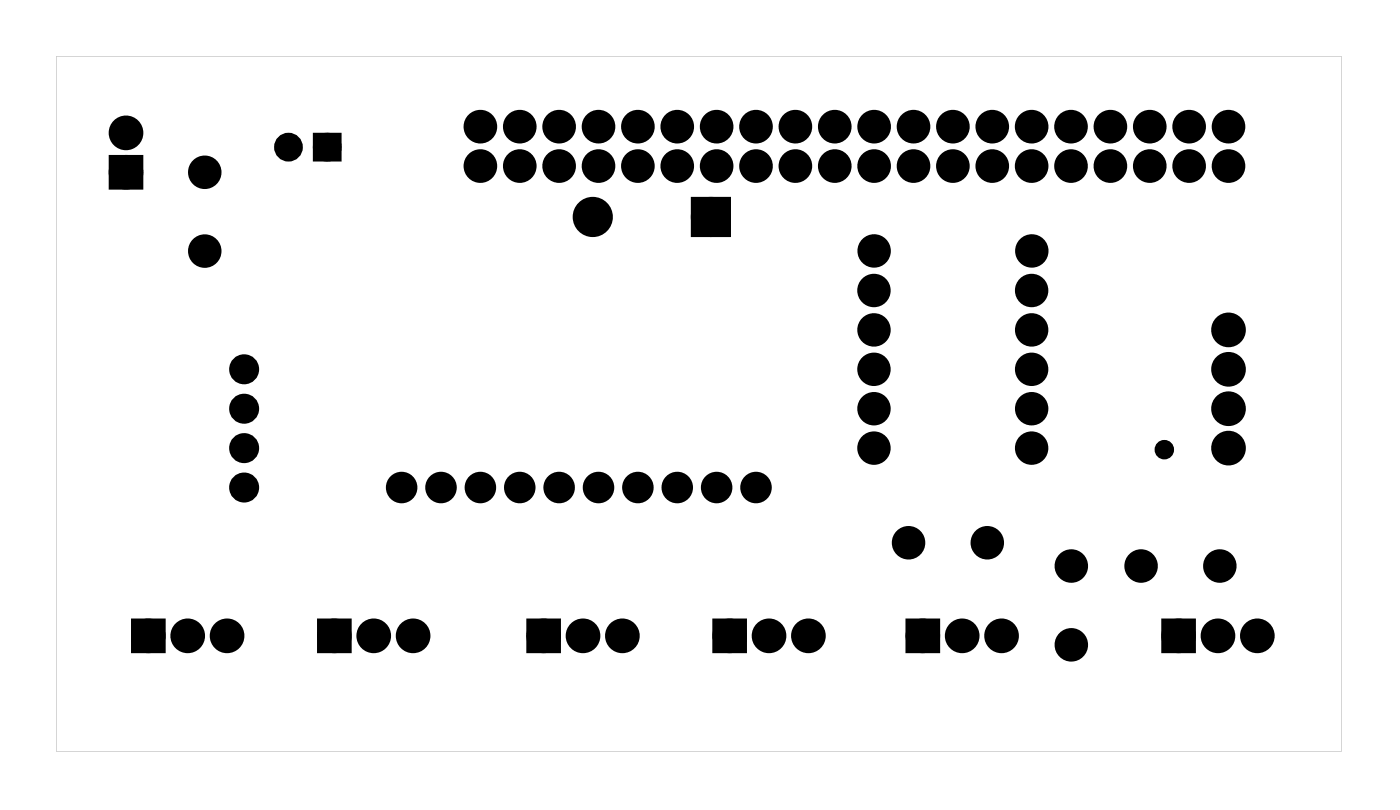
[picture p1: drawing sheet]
<svg xmlns="http://www.w3.org/2000/svg" width="90mm" height="52mm" viewBox="0 0 90 52" stroke-linecap="round" stroke-linejoin="round" font-family="sans-serif">
<g fill="#000">
<path d="M7.4 10.4h1.5v1.4h-1.5zM20.5 8.9h1.2v1.2h-1.2zM44.9 13.1h1.9v1.8h-1.9zM8.8 40.2h1.5v1.5h-1.5zM20.8 40.2h1.5v1.5h-1.5zM34.3 40.2h1.5v1.5h-1.5zM46.3 40.2h1.5v1.5h-1.5zM58.8 40.2h1.5v1.5h-1.5zM75.3 40.2h1.5v1.5h-1.5z"/>
<path d="M3.6 3.6v44.8h82.9v-44.8zM3.6 3.6h82.9v44.8h-82.9z"/>
</g>
<g fill="none" stroke="#000" stroke-width=".76" stroke-linecap="butt">
<path d="M7.4 10.4h1.5v1.4h-1.5zM44.9 13.1h1.9v1.8h-1.9zM8.8 40.2h1.5v1.5h-1.5zM20.8 40.2h1.5v1.5h-1.5zM34.3 40.2h1.5v1.5h-1.5zM46.3 40.2h1.5v1.5h-1.5zM58.8 40.2h1.5v1.5h-1.5zM75.3 40.2h1.5v1.5h-1.5z"/>
<circle cx="8.1" cy="8.6" r=".74"/>
<circle cx="8.1" cy="11.1" r=".74"/>
<circle cx="13.2" cy="16.2" r=".7"/>
<circle cx="13.2" cy="11.1" r=".7"/>
<circle cx="38.2" cy="14" r=".91"/>
<circle cx="45.9" cy="14" r=".91"/>
<circle cx="58.6" cy="35" r=".7"/>
<circle cx="63.7" cy="35" r=".7"/>
<circle cx="69.1" cy="36.5" r=".7"/>
<circle cx="73.6" cy="36.5" r=".7"/>
<circle cx="78.7" cy="36.5" r=".7"/>
<circle cx="79.2" cy="26.3" r=".74"/>
<circle cx="79.2" cy="28.9" r=".74"/>
<circle cx="79.2" cy="21.3" r=".74"/>
<circle cx="79.2" cy="23.8" r=".74"/>
<circle cx="9.6" cy="41" r=".74"/>
<circle cx="12.1" cy="41" r=".74"/>
<circle cx="14.6" cy="41" r=".74"/>
<circle cx="21.6" cy="41" r=".74"/>
<circle cx="24.1" cy="41" r=".74"/>
<circle cx="26.6" cy="41" r=".74"/>
<circle cx="35.1" cy="41" r=".74"/>
<circle cx="37.6" cy="41" r=".74"/>
<circle cx="40.1" cy="41" r=".74"/>
<circle cx="47.1" cy="41" r=".74"/>
<circle cx="49.6" cy="41" r=".74"/>
<circle cx="52.1" cy="41" r=".74"/>
<circle cx="59.5" cy="41" r=".74"/>
<circle cx="62.1" cy="41" r=".74"/>
<circle cx="64.6" cy="41" r=".74"/>
<circle cx="69.1" cy="41.6" r=".7"/>
<circle cx="76" cy="41" r=".74"/>
<circle cx="78.6" cy="41" r=".74"/>
<circle cx="81.1" cy="41" r=".74"/>
</g>
<g fill="#000">
<circle cx="8.1" cy="11.1" r=".74"/>
<circle cx="8.1" cy="8.6" r=".74"/>
<circle cx="13.2" cy="16.2" r=".7"/>
<circle cx="13.2" cy="11.1" r=".7"/>
<circle cx="18.6" cy="9.5" r=".6"/>
<circle cx="21.1" cy="9.5" r=".6"/>
<circle cx="31" cy="8.2" r=".74"/>
<circle cx="31" cy="10.7" r=".74"/>
<circle cx="33.5" cy="8.2" r=".74"/>
<circle cx="33.5" cy="10.7" r=".74"/>
<circle cx="36.1" cy="8.2" r=".74"/>
<circle cx="36.1" cy="10.7" r=".74"/>
<circle cx="38.2" cy="14" r=".91"/>
<circle cx="38.6" cy="8.2" r=".74"/>
<circle cx="38.6" cy="10.7" r=".74"/>
<circle cx="41.1" cy="8.2" r=".74"/>
<circle cx="41.1" cy="10.7" r=".74"/>
<circle cx="43.7" cy="8.2" r=".74"/>
<circle cx="43.7" cy="10.7" r=".74"/>
<circle cx="45.9" cy="14" r=".91"/>
<circle cx="46.2" cy="8.2" r=".74"/>
<circle cx="46.2" cy="10.7" r=".74"/>
<circle cx="48.8" cy="8.2" r=".74"/>
<circle cx="48.8" cy="10.7" r=".74"/>
<circle cx="51.3" cy="8.2" r=".74"/>
<circle cx="51.3" cy="10.7" r=".74"/>
<circle cx="53.8" cy="8.2" r=".74"/>
<circle cx="53.8" cy="10.7" r=".74"/>
<circle cx="56.4" cy="18.7" r=".72"/>
<circle cx="56.4" cy="8.2" r=".74"/>
<circle cx="56.4" cy="10.7" r=".74"/>
<circle cx="56.4" cy="16.2" r=".72"/>
<circle cx="58.9" cy="8.2" r=".74"/>
<circle cx="58.9" cy="10.7" r=".74"/>
<circle cx="61.5" cy="8.2" r=".74"/>
<circle cx="61.5" cy="10.7" r=".74"/>
<circle cx="64" cy="8.2" r=".74"/>
<circle cx="64" cy="10.7" r=".74"/>
<circle cx="66.5" cy="18.7" r=".72"/>
<circle cx="66.5" cy="8.2" r=".74"/>
<circle cx="66.5" cy="10.7" r=".74"/>
<circle cx="66.6" cy="16.2" r=".72"/>
<circle cx="69.1" cy="8.2" r=".74"/>
<circle cx="69.1" cy="10.7" r=".74"/>
<circle cx="71.6" cy="8.2" r=".74"/>
<circle cx="71.6" cy="10.7" r=".74"/>
<circle cx="74.2" cy="8.2" r=".74"/>
<circle cx="74.2" cy="10.7" r=".74"/>
<circle cx="76.7" cy="8.2" r=".74"/>
<circle cx="76.7" cy="10.7" r=".74"/>
<circle cx="79.2" cy="8.2" r=".74"/>
<circle cx="79.2" cy="10.7" r=".74"/>
<circle cx="15.7" cy="26.3" r=".63"/>
<circle cx="15.7" cy="31.4" r=".63"/>
<circle cx="15.7" cy="23.8" r=".63"/>
<circle cx="15.7" cy="28.9" r=".63"/>
<circle cx="25.9" cy="31.4" r=".69"/>
<circle cx="28.4" cy="31.4" r=".69"/>
<circle cx="31" cy="31.4" r=".69"/>
<circle cx="33.5" cy="31.4" r=".69"/>
<circle cx="36.1" cy="31.4" r=".69"/>
<circle cx="38.6" cy="31.4" r=".69"/>
<circle cx="41.1" cy="31.4" r=".69"/>
<circle cx="43.7" cy="31.4" r=".69"/>
<circle cx="46.2" cy="31.4" r=".69"/>
<circle cx="48.8" cy="31.4" r=".69"/>
<circle cx="56.4" cy="23.8" r=".72"/>
<circle cx="56.4" cy="28.9" r=".72"/>
<circle cx="56.4" cy="26.3" r=".72"/>
<circle cx="56.4" cy="21.3" r=".72"/>
<circle cx="58.6" cy="35" r=".7"/>
<circle cx="63.7" cy="35" r=".7"/>
<circle cx="66.5" cy="23.8" r=".72"/>
<circle cx="66.5" cy="28.9" r=".72"/>
<circle cx="66.6" cy="26.3" r=".72"/>
<circle cx="66.6" cy="21.3" r=".72"/>
<circle cx="69.1" cy="36.5" r=".7"/>
<circle cx="73.6" cy="36.5" r=".7"/>
<circle cx="75.1" cy="29" r=".35"/>
<circle cx="78.7" cy="36.5" r=".7"/>
<circle cx="79.2" cy="28.9" r=".74"/>
<circle cx="79.2" cy="26.3" r=".74"/>
<circle cx="79.2" cy="21.3" r=".74"/>
<circle cx="79.2" cy="23.8" r=".74"/>
<circle cx="9.6" cy="41" r=".74"/>
<circle cx="12.1" cy="41" r=".74"/>
<circle cx="14.6" cy="41" r=".74"/>
<circle cx="21.6" cy="41" r=".74"/>
<circle cx="24.1" cy="41" r=".74"/>
<circle cx="26.6" cy="41" r=".74"/>
<circle cx="35.1" cy="41" r=".74"/>
<circle cx="37.6" cy="41" r=".74"/>
<circle cx="40.1" cy="41" r=".74"/>
<circle cx="47.1" cy="41" r=".74"/>
<circle cx="49.6" cy="41" r=".74"/>
<circle cx="52.1" cy="41" r=".74"/>
<circle cx="59.5" cy="41" r=".74"/>
<circle cx="62.1" cy="41" r=".74"/>
<circle cx="64.6" cy="41" r=".74"/>
<circle cx="69.1" cy="41.6" r=".7"/>
<circle cx="76" cy="41" r=".74"/>
<circle cx="78.6" cy="41" r=".74"/>
<circle cx="81.1" cy="41" r=".74"/>
</g>
<g fill="none" stroke="#000" stroke-width=".65" stroke-linecap="butt">
<path d="M20.5 8.9h1.2v1.2h-1.2z"/>
<circle cx="18.6" cy="9.5" r=".6"/>
<circle cx="21.1" cy="9.5" r=".6"/>
</g>
<g fill="none" stroke="#000" stroke-width=".68" stroke-linecap="butt">
<circle cx="15.7" cy="26.3" r=".63"/>
<circle cx="15.7" cy="23.8" r=".63"/>
<circle cx="15.7" cy="31.4" r=".63"/>
<circle cx="15.7" cy="28.9" r=".63"/>
</g>
<g fill="none" stroke="#000" stroke-width=".71" stroke-linecap="butt">
<circle cx="56.4" cy="18.7" r=".72"/>
<circle cx="56.4" cy="16.2" r=".72"/>
<circle cx="66.5" cy="18.7" r=".72"/>
<circle cx="66.6" cy="16.2" r=".72"/>
<circle cx="56.4" cy="28.9" r=".72"/>
<circle cx="56.4" cy="23.8" r=".72"/>
<circle cx="56.4" cy="21.3" r=".72"/>
<circle cx="56.4" cy="26.3" r=".72"/>
<circle cx="66.5" cy="23.8" r=".72"/>
<circle cx="66.5" cy="28.9" r=".72"/>
<circle cx="66.6" cy="21.3" r=".72"/>
<circle cx="66.6" cy="26.3" r=".72"/>
</g>
<g fill="none" stroke="#000" stroke-width=".64" stroke-linecap="butt">
<circle cx="25.9" cy="31.4" r=".69"/>
<circle cx="28.4" cy="31.4" r=".69"/>
<circle cx="31" cy="31.4" r=".69"/>
<circle cx="33.5" cy="31.4" r=".69"/>
<circle cx="36.1" cy="31.4" r=".69"/>
<circle cx="38.6" cy="31.4" r=".69"/>
<circle cx="41.1" cy="31.4" r=".69"/>
<circle cx="43.7" cy="31.4" r=".69"/>
<circle cx="46.2" cy="31.4" r=".69"/>
<circle cx="48.8" cy="31.4" r=".69"/>
</g>
<g fill="none" stroke="#000" stroke-width=".69" stroke-linecap="butt">
<circle cx="31" cy="8.2" r=".74"/>
<circle cx="31" cy="10.7" r=".74"/>
<circle cx="33.5" cy="8.2" r=".74"/>
<circle cx="33.5" cy="10.7" r=".74"/>
<circle cx="36.1" cy="8.2" r=".74"/>
<circle cx="36.1" cy="10.7" r=".74"/>
<circle cx="38.6" cy="8.2" r=".74"/>
<circle cx="38.6" cy="10.7" r=".74"/>
<circle cx="41.1" cy="8.2" r=".74"/>
<circle cx="41.1" cy="10.7" r=".74"/>
<circle cx="43.7" cy="8.2" r=".74"/>
<circle cx="43.7" cy="10.7" r=".74"/>
<circle cx="46.2" cy="8.2" r=".74"/>
<circle cx="46.2" cy="10.7" r=".74"/>
<circle cx="48.8" cy="8.2" r=".74"/>
<circle cx="48.8" cy="10.7" r=".74"/>
<circle cx="51.3" cy="8.2" r=".74"/>
<circle cx="51.3" cy="10.7" r=".74"/>
<circle cx="53.8" cy="8.2" r=".74"/>
<circle cx="53.8" cy="10.7" r=".74"/>
<circle cx="56.4" cy="8.2" r=".74"/>
<circle cx="56.4" cy="10.7" r=".74"/>
<circle cx="58.9" cy="8.2" r=".74"/>
<circle cx="58.9" cy="10.7" r=".74"/>
<circle cx="61.5" cy="8.2" r=".74"/>
<circle cx="61.5" cy="10.7" r=".74"/>
<circle cx="64" cy="8.2" r=".74"/>
<circle cx="64" cy="10.7" r=".74"/>
<circle cx="66.5" cy="8.2" r=".74"/>
<circle cx="66.5" cy="10.7" r=".74"/>
<circle cx="69.1" cy="8.2" r=".74"/>
<circle cx="69.1" cy="10.7" r=".74"/>
<circle cx="71.6" cy="8.2" r=".74"/>
<circle cx="71.6" cy="10.7" r=".74"/>
<circle cx="74.2" cy="8.2" r=".74"/>
<circle cx="74.2" cy="10.7" r=".74"/>
<circle cx="76.7" cy="8.2" r=".74"/>
<circle cx="76.7" cy="10.7" r=".74"/>
<circle cx="79.2" cy="8.2" r=".74"/>
<circle cx="79.2" cy="10.7" r=".74"/>
</g>
<circle cx="75.1" cy="29" r=".35" fill="none" stroke="#000" stroke-width=".55"/>
</svg>
